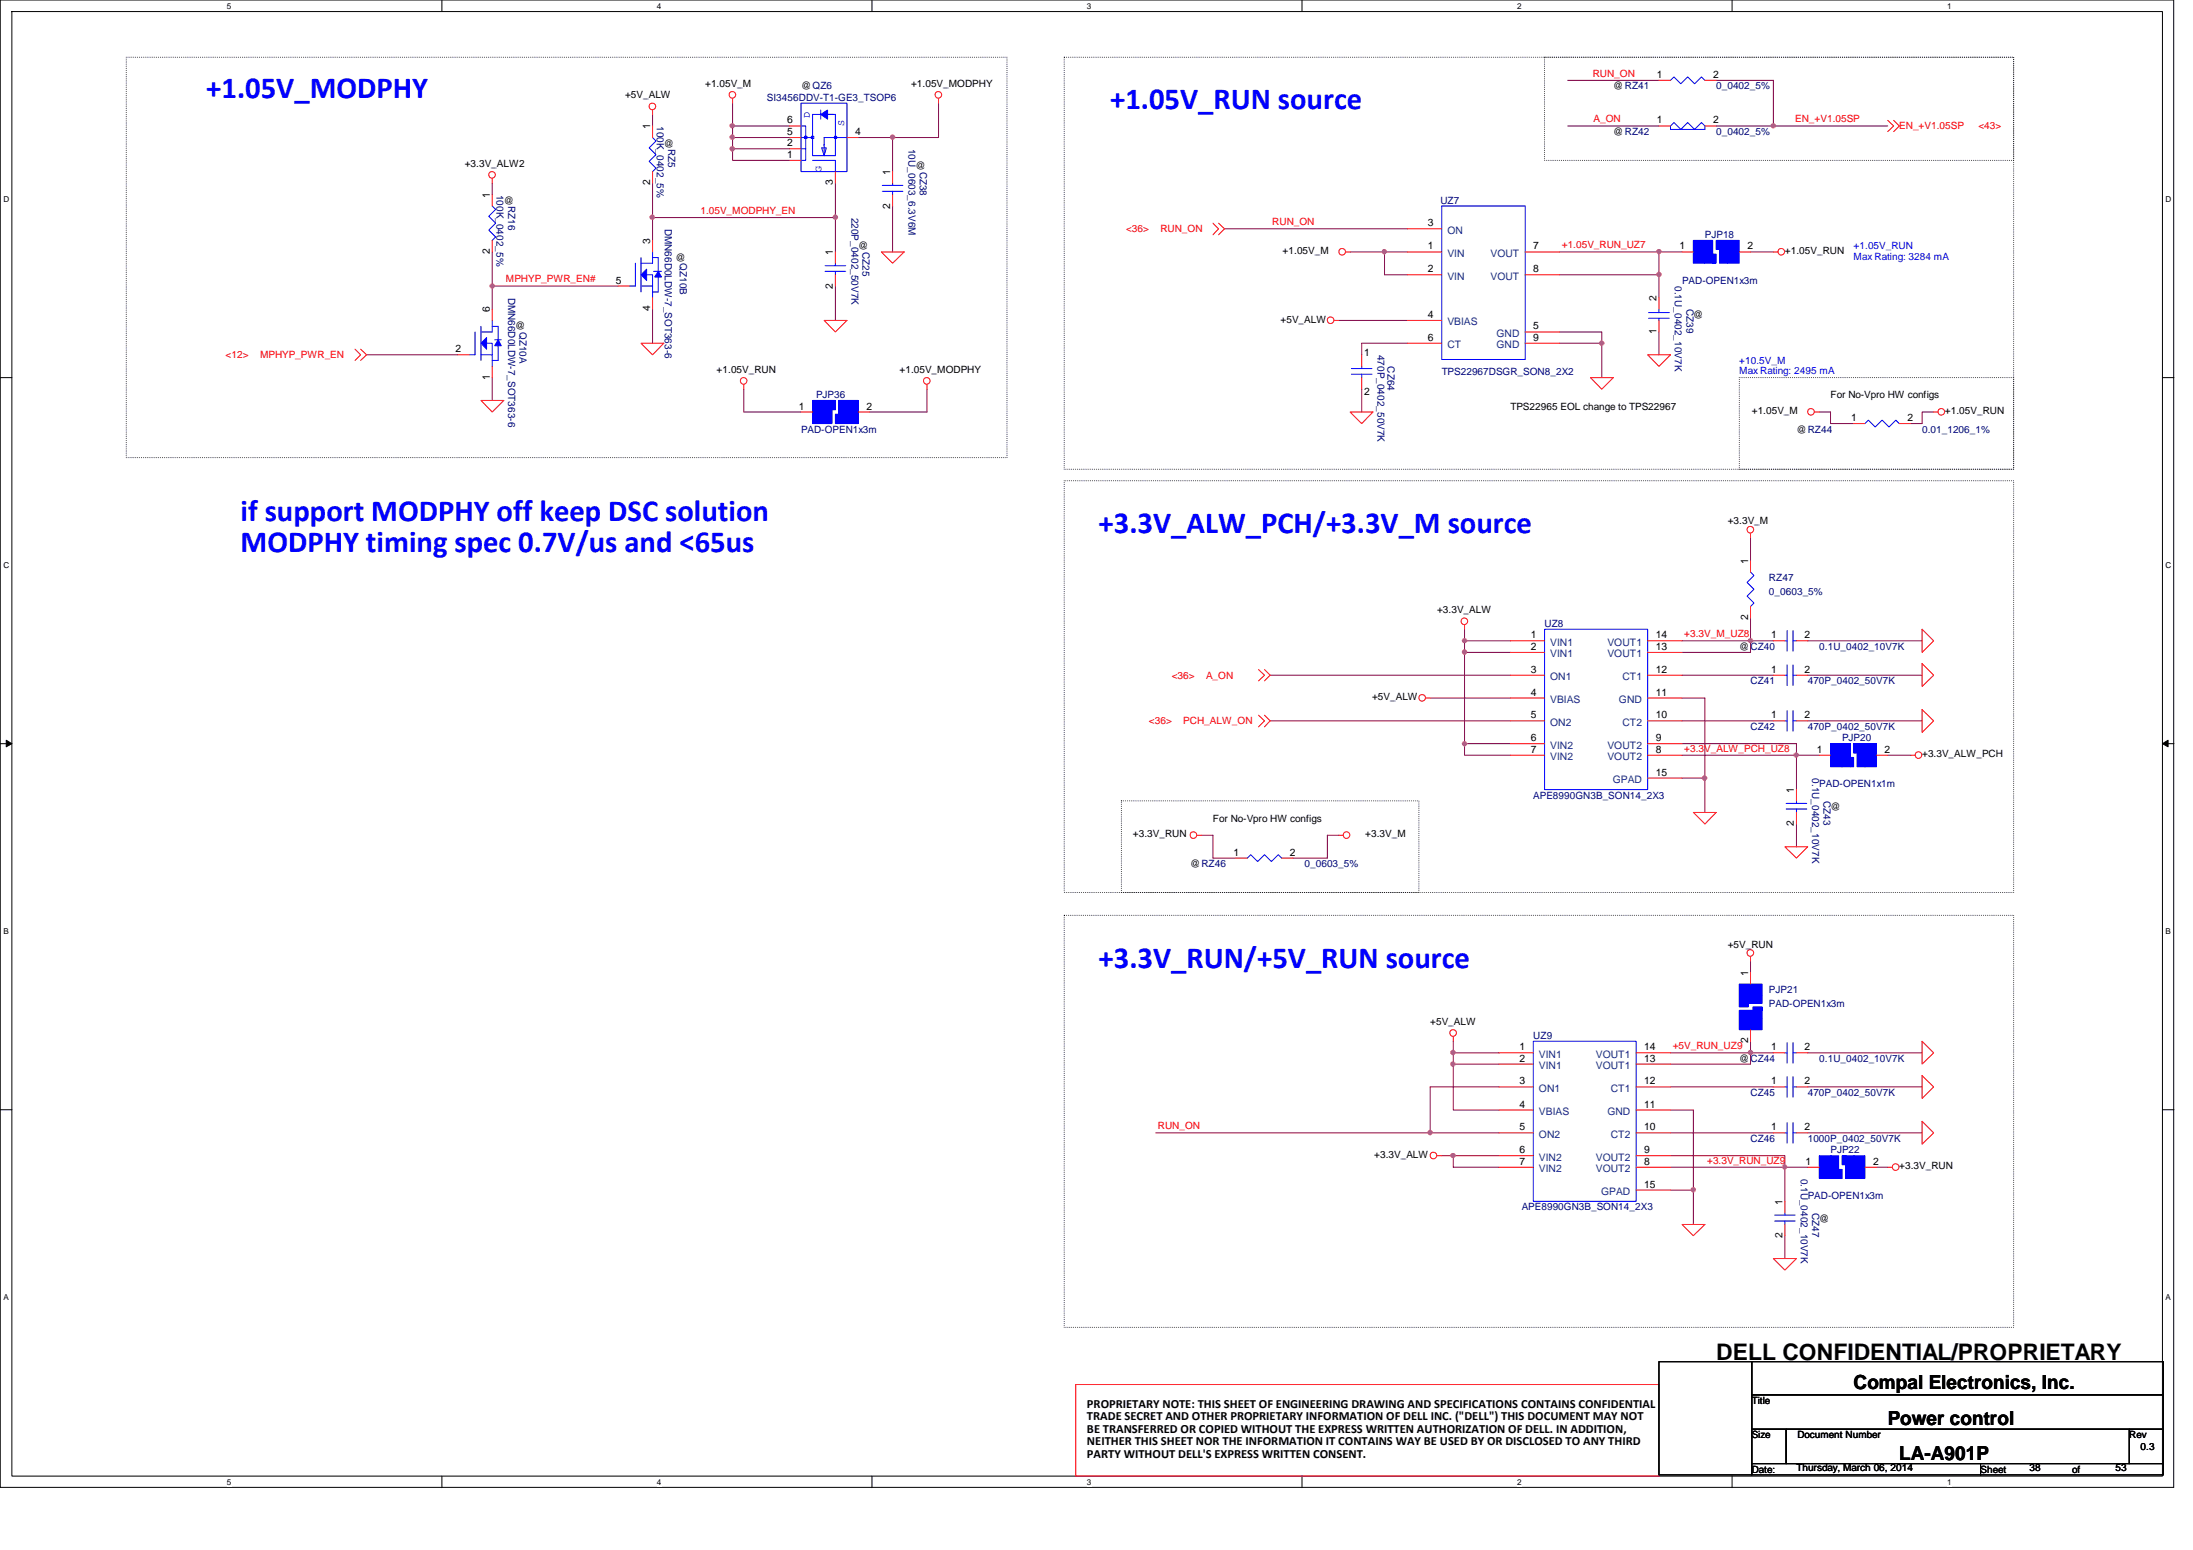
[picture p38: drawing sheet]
<svg xmlns="http://www.w3.org/2000/svg" width="297mm" height="210mm" viewBox="0 0 297 210" stroke-linecap="round" stroke-linejoin="round" font-family="sans-serif">
<defs><g id="words">
<g font-size="4.1" fill="#00f">
<text x="27.9" y="13.2">+1.05V_MODPHY</text>
<text x="150.4" y="14.8">+1.05V_RUN source</text>
<text x="32.6" y="70.6">if support MODPHY off keep DSC solution</text>
<text x="32.6" y="74.7">MODPHY timing spec 0.7V/us and &lt;65us</text>
<text x="148.8" y="72.1">+3.3V_ALW_PCH/+3.3V_M source</text>
<text x="148.8" y="131">+3.3V_RUN/+5V_RUN source</text>
</g>
<text font-size="3.1" x="232.4" y="184.2">DELL CONFIDENTIAL/PROPRIETARY</text>
<g font-size="2.6">
<text x="251.1" y="188">Compal Electronics, Inc.</text>
<text x="255.7" y="193">Power control</text>
<text x="257.3" y="197.7">LA-A901P</text>
</g>
<g font-size="1.7">
<text x="147.2" y="190.7">PROPRIETARY NOTE: THIS SHEET OF ENGINEERING DRAWING AND SPECIFICATIONS CONTAINS CONFIDENTIAL</text>
<text x="147.2" y="192.4">TRADE SECRET AND OTHER PROPRIETARY INFORMATION OF DELL INC. (&quot;DELL&quot;) THIS DOCUMENT MAY NOT</text>
<text x="147.2" y="194.1">BE TRANSFERRED OR COPIED WITHOUT THE EXPRESS WRITTEN AUTHORIZATION OF DELL. IN ADDITION,</text>
<text x="147.2" y="195.7">NEITHER THIS SHEET NOR THE INFORMATION IT CONTAINS WAY BE USED BY OR DISCLOSED TO ANY THIRD</text>
<text x="147.2" y="197.4">PARTY WITHOUT DELL'S EXPRESS WRITTEN CONSENT.</text>
</g>
<g font-size="1.4">
<text x="95.5" y="11.8">+1.05V_M</text>
<text x="123.4" y="11.8">+1.05V_MODPHY</text>
<text x="224.4" y="10.5">1</text>
<text x="232" y="10.5">2</text>
<text x="84.7" y="13.3">+5V_ALW</text>
<text x="88" y="17.5" transform="rotate(-90 88 17.5)">1</text>
<text x="106.6" y="16.7">6</text>
<text x="108.5" y="12.1">@QZ6</text>
<text x="218.5" y="12.1">@RZ41</text>
<text x="224.4" y="16.7">1</text>
<text x="232" y="16.7">2</text>
<text x="62.9" y="22.6">+3.3V_ALW2</text>
<text x="89.9" y="19.9">@</text>
<text x="106.6" y="21.4">1</text>
<text x="106.6" y="19.8">2</text>
<text x="106.6" y="18.3">5</text>
<text x="115.8" y="18.3">4</text>
<text x="120.6" y="23.7" transform="rotate(-90 120.6 23.7)">1</text>
<text x="124" y="22.9">@</text>
<text x="218.5" y="18.3">@RZ42</text>
<text x="66.3" y="26.8" transform="rotate(-90 66.3 26.8)">1</text>
<text x="68.2" y="27.6">@</text>
<text x="88" y="25.1" transform="rotate(-90 88 25.1)">2</text>
<text x="112.8" y="25.1" transform="rotate(-90 112.8 25.1)">3</text>
<text x="120.6" y="28.2" transform="rotate(-90 120.6 28.2)">2</text>
<text x="66.3" y="34.4" transform="rotate(-90 66.3 34.4)">2</text>
<text x="88" y="33" transform="rotate(-90 88 33)">3</text>
<text x="91.5" y="35.3">@</text>
<text x="112.8" y="34.5" transform="rotate(-90 112.8 34.5)">1</text>
<text x="116.2" y="33.8">@</text>
<text x="173.7" y="34.4">+1.05V_M</text>
<text x="193.4" y="33.8">1</text>
<text x="193.4" y="30.6">3</text>
<text x="207.7" y="33.8">7</text>
<text x="227.5" y="33.8">1</text>
<text x="236.7" y="33.8">2</text>
<text x="241.8" y="34.4">+1.05V_RUN</text>
<text x="83.4" y="38.4">5</text>
<text x="112.8" y="39.1" transform="rotate(-90 112.8 39.1)">2</text>
<text x="193.4" y="36.9">2</text>
<text x="207.7" y="36.9">8</text>
<text x="224.4" y="40.8" transform="rotate(-90 224.4 40.8)">2</text>
<text x="61.7" y="47.7">2</text>
<text x="66.3" y="42.3" transform="rotate(-90 66.3 42.3)">6</text>
<text x="69.8" y="44.6">@</text>
<text x="88" y="42.2" transform="rotate(-90 88 42.2)">4</text>
<text x="173.4" y="43.7">+5V_ALW</text>
<text x="193.4" y="43.1">4</text>
<text x="193.4" y="46.1">6</text>
<text x="207.7" y="44.6">5</text>
<text x="207.7" y="46.1">9</text>
<text x="224.4" y="45.3" transform="rotate(-90 224.4 45.3)">1</text>
<text x="229.4" y="43.1">@</text>
<text x="66.3" y="51.5" transform="rotate(-90 66.3 51.5)">1</text>
<text x="97.1" y="50.5">+1.05V_RUN</text>
<text x="121.8" y="50.5">+1.05V_MODPHY</text>
<text x="184.8" y="48.2">1</text>
<text x="184.8" y="53.6">2</text>
<text x="247.9" y="53.9">For No-Vpro HW configs</text>
<text x="108.2" y="55.5">1</text>
<text x="117.3" y="55.5">2</text>
<text x="204.6" y="55.5">TPS22965 EOL change to TPS22967</text>
<text x="237.3" y="56.1">+1.05V_M</text>
<text x="243.3" y="58.6">@RZ44</text>
<text x="250.7" y="57">1</text>
<text x="258.4" y="57">2</text>
<text x="263.4" y="56.1">+1.05V_RUN</text>
<text x="234" y="71">+3.3V_M</text>
<text x="236.8" y="76.4" transform="rotate(-90 236.8 76.4)">1</text>
<text x="194.6" y="83.1">+3.3V_ALW</text>
<text x="236.8" y="84" transform="rotate(-90 236.8 84)">2</text>
<text x="207.3" y="86.4">1</text>
<text x="207.3" y="88">2</text>
<text x="224.3" y="88">13</text>
<text x="224.3" y="86.4">14</text>
<text x="235.6" y="88">@CZ40</text>
<text x="239.9" y="86.4">1</text>
<text x="244.4" y="86.4">2</text>
<text x="185.8" y="94.8">+5V_ALW</text>
<text x="207.3" y="91.1">3</text>
<text x="207.3" y="94.2">4</text>
<text x="224.3" y="94.2">11</text>
<text x="224.3" y="91.1">12</text>
<text x="239.9" y="91.1">1</text>
<text x="244.4" y="91.1">2</text>
<text x="207.3" y="97.3">5</text>
<text x="207.3" y="100.4">6</text>
<text x="207.3" y="101.9">7</text>
<text x="224.3" y="97.3">10</text>
<text x="224.3" y="101.9">8</text>
<text x="224.3" y="100.4">9</text>
<text x="239.9" y="97.3">1</text>
<text x="244.4" y="97.3">2</text>
<text x="246.1" y="101.9">1</text>
<text x="255.3" y="101.9">2</text>
<text x="224.3" y="105">15</text>
<text x="243" y="107.4" transform="rotate(-90 243 107.4)">1</text>
<text x="260.3" y="102.6">+3.3V_ALW_PCH</text>
<text x="153.5" y="113.4">+3.3V_RUN</text>
<text x="164.3" y="111.3">For No-Vpro HW configs</text>
<text x="184.9" y="113.4">+3.3V_M</text>
<text x="243" y="111.9" transform="rotate(-90 243 111.9)">2</text>
<text x="247.9" y="109.7">@</text>
<text x="161.2" y="117.4">@RZ46</text>
<text x="167.1" y="115.9">1</text>
<text x="174.7" y="115.9">2</text>
<text x="234" y="128.3">+5V_RUN</text>
<text x="236.8" y="132.2" transform="rotate(-90 236.8 132.2)">1</text>
<text x="193.7" y="138.8">+5V_ALW</text>
<text x="205.8" y="142.2">1</text>
<text x="205.8" y="143.8">2</text>
<text x="222.7" y="143.8">13</text>
<text x="222.7" y="142.2">14</text>
<text x="235.6" y="143.8">@CZ44</text>
<text x="236.8" y="141.3" transform="rotate(-90 236.8 141.3)">2</text>
<text x="239.9" y="142.2">1</text>
<text x="244.4" y="142.2">2</text>
<text x="205.8" y="146.9">3</text>
<text x="205.8" y="150">4</text>
<text x="222.7" y="150">11</text>
<text x="222.7" y="146.9">12</text>
<text x="239.9" y="146.9">1</text>
<text x="244.4" y="146.9">2</text>
<text x="205.8" y="153.1">5</text>
<text x="222.7" y="153.1">10</text>
<text x="239.9" y="153.1">1</text>
<text x="244.4" y="153.1">2</text>
<text x="186.1" y="156.8">+3.3V_ALW</text>
<text x="205.8" y="156.2">6</text>
<text x="205.8" y="157.7">7</text>
<text x="222.7" y="160.8">15</text>
<text x="222.7" y="157.7">8</text>
<text x="222.7" y="156.2">9</text>
<text x="244.6" y="157.7">1</text>
<text x="253.7" y="157.7">2</text>
<text x="257.3" y="158.4">+3.3V_RUN</text>
<text x="241.4" y="167.7" transform="rotate(-90 241.4 167.7)">2</text>
<text x="241.4" y="163.2" transform="rotate(-90 241.4 163.2)">1</text>
<text x="246.4" y="165.5">@</text>
<text x="237.3" y="190.1">Title</text>
<text x="237.3" y="194.8">Size</text>
<text x="243.5" y="194.8">Document Number</text>
<text x="288.4" y="194.8">Rev</text>
<text x="289.9" y="196.3">0.3</text>
<text x="237.3" y="199.4">Date:</text>
<text x="243.3" y="199.3">Thursday, March 06, 2014</text>
<text x="268.3" y="199.4">Sheet</text>
<text x="274.9" y="199.3">38</text>
<text x="280.7" y="199.4">of</text>
<text x="286.6" y="199.3">53</text>
</g>
<g font-size="1.4" fill="#f00">
<text x="215.7" y="10.4">RUN_ON</text>
<text x="215.9" y="16.6">A_ON</text>
<text x="243.2" y="16.6">EN_+V1.05SP</text>
<text x="257.3" y="17.5">EN_+V1.05SP</text>
<text x="268" y="17.5">&lt;43&gt;</text>
<text x="94.9" y="29">1.05V_MODPHY_EN</text>
<text x="152.5" y="31.5">&lt;36&gt;</text>
<text x="157.2" y="31.5">RUN_ON</text>
<text x="172.3" y="30.5">RUN_ON</text>
<text x="211.5" y="33.6">+1.05V_RUN_UZ7</text>
<text x="68.5" y="38.2">MPHYP_PWR_EN#</text>
<text x="30.6" y="48.5">&lt;12&gt;</text>
<text x="35.2" y="48.5">MPHYP_PWR_EN</text>
<text x="228.1" y="86.3">+3.3V_M_UZ8</text>
<text x="158.7" y="91.9">&lt;36&gt;</text>
<text x="163.4" y="91.9">A_ON</text>
<text x="155.6" y="98.1">&lt;36&gt;</text>
<text x="160.3" y="98.1">PCH_ALW_ON</text>
<text x="228.1" y="101.8">+3.3V_ALW_PCH_UZ8</text>
<text x="226.6" y="142.1">+5V_RUN_UZ9</text>
<text x="156.8" y="152.9">RUN_ON</text>
<text x="231.2" y="157.6">+3.3V_RUN_UZ9</text>
</g>
<g font-size="1.4" fill="#000080">
<text x="89" y="17.1" transform="rotate(90 89 17.1)">100K_0402_5%</text>
<text x="103.9" y="13.6">SI3456DDV-T1-GE3_TSOP6</text>
<text x="232.4" y="12.1">0_0402_5%</text>
<text x="90.5" y="20.2" transform="rotate(90 90.5 20.2)">RZ5</text>
<text x="123.1" y="20.2" transform="rotate(90 123.1 20.2)">10U_0603_6.3V6M</text>
<text x="124.6" y="23.2" transform="rotate(90 124.6 23.2)">CZ38</text>
<text x="232.4" y="18.3">0_0402_5%</text>
<text x="67.3" y="26.4" transform="rotate(90 67.3 26.4)">100K_0402_5%</text>
<text x="68.8" y="27.9" transform="rotate(90 68.8 27.9)">RZ16</text>
<text x="115.3" y="29.5" transform="rotate(90 115.3 29.5)">220P_0402_50V7K</text>
<text x="195.1" y="27.6">UZ7</text>
<text x="90" y="31" transform="rotate(90 90 31)">DMN66D0LDW-7_SOT363-6</text>
<text x="92.1" y="35.6" transform="rotate(90 92.1 35.6)">QZ10B</text>
<text x="116.8" y="34.1" transform="rotate(90 116.8 34.1)">CZ25</text>
<text x="230.9" y="32.2">PJP18</text>
<text x="68.8" y="40.3" transform="rotate(90 68.8 40.3)">DMN66D0LDW-7_SOT363-6</text>
<text x="226.9" y="38.7" transform="rotate(90 226.9 38.7)">0.1U_0402_10V7K</text>
<text x="227.8" y="38.4">PAD-OPEN1x3m</text>
<text x="228.4" y="41.9" transform="rotate(90 228.4 41.9)">CZ39</text>
<text x="70.4" y="45" transform="rotate(90 70.4 45)">QZ10A</text>
<text x="110.5" y="53.9">PJP36</text>
<text x="186.6" y="48" transform="rotate(90 186.6 48)">470P_0402_50V7K</text>
<text x="188" y="49.6" transform="rotate(90 188 49.6)">CZ64</text>
<text x="195.3" y="50.8">TPS22967DSGR_SON8_2X2</text>
<text x="108.5" y="58.6">PAD-OPEN1x3m</text>
<text x="260.3" y="58.6">0.01_1206_1%</text>
<text x="239.6" y="78.7">RZ47</text>
<text x="239.6" y="80.6">0_0603_5%</text>
<text x="209.2" y="84.9">UZ8</text>
<text x="246.4" y="88">0.1U_0402_10V7K</text>
<text x="237.1" y="92.7">CZ41</text>
<text x="244.9" y="92.7">470P_0402_50V7K</text>
<text x="237.1" y="98.8">CZ42</text>
<text x="244.9" y="98.8">470P_0402_50V7K</text>
<text x="249.5" y="100.4">PJP20</text>
<text x="245.4" y="105.4" transform="rotate(90 245.4 105.4)">0.1U_0402_10V7K</text>
<text x="246.4" y="106.6">PAD-OPEN1x1m</text>
<text x="207.7" y="108.2">APE8990GN3B_SON14_2X3</text>
<text x="247" y="108.5" transform="rotate(90 247 108.5)">CZ43</text>
<text x="176.7" y="117.4">0_0603_5%</text>
<text x="239.6" y="134.5">PJP21</text>
<text x="239.6" y="136.4">PAD-OPEN1x3m</text>
<text x="207.7" y="140.7">UZ9</text>
<text x="246.4" y="143.8">0.1U_0402_10V7K</text>
<text x="237.1" y="148.4">CZ45</text>
<text x="244.9" y="148.4">470P_0402_50V7K</text>
<text x="237.1" y="154.6">CZ46</text>
<text x="244.9" y="154.6">1000P_0402_50V7K</text>
<text x="243.9" y="159.6" transform="rotate(90 243.9 159.6)">0.1U_0402_10V7K</text>
<text x="247.9" y="156.2">PJP22</text>
<text x="206.1" y="163.9">APE8990GN3B_SON14_2X3</text>
<text x="244.9" y="162.4">PAD-OPEN1x3m</text>
<text x="245.4" y="164.3" transform="rotate(90 245.4 164.3)">CZ47</text>
</g>
<g font-size="1.4" fill="#00f">
<text x="109.7" y="16" transform="rotate(-90 109.7 16)">D</text>
<text x="114.3" y="17.1" transform="rotate(-90 114.3 17.1)">S</text>
<text x="111.2" y="23.2" transform="rotate(-90 111.2 23.2)">G</text>
<text x="251.1" y="33.8">+1.05V_RUN</text>
<text x="251.1" y="35.2">Max Rating: 3284 mA</text>
<text x="235.6" y="49.3">+10.5V_M</text>
<text x="235.6" y="50.7">Max Rating: 2495 mA</text>
</g>
<g font-size="1.4" fill="#004080">
<text x="196" y="34.8">VIN</text>
<text x="196" y="31.7">ON</text>
<text x="201.9" y="34.8">VOUT</text>
<text x="196" y="37.9">VIN</text>
<text x="201.9" y="37.9">VOUT</text>
<text x="196" y="44.1">VBIAS</text>
<text x="196" y="47.2">CT</text>
<text x="202.7" y="45.6">GND</text>
<text x="202.7" y="47.2">GND</text>
<text x="210" y="87.5">VIN1</text>
<text x="210" y="89">VIN1</text>
<text x="217.7" y="89">VOUT1</text>
<text x="217.7" y="87.5">VOUT1</text>
<text x="210" y="92.1">ON1</text>
<text x="210" y="95.2">VBIAS</text>
<text x="219.3" y="95.2">GND</text>
<text x="219.7" y="92.1">CT1</text>
<text x="210" y="98.3">ON2</text>
<text x="210" y="101.4">VIN2</text>
<text x="217.7" y="101.4">VOUT2</text>
<text x="219.7" y="98.3">CT2</text>
<text x="210" y="103">VIN2</text>
<text x="217.7" y="103">VOUT2</text>
<text x="218.4" y="106">GPAD</text>
<text x="208.4" y="143.3">VIN1</text>
<text x="216.2" y="143.3">VOUT1</text>
<text x="208.4" y="144.8">VIN1</text>
<text x="208.4" y="147.9">ON1</text>
<text x="216.2" y="144.8">VOUT1</text>
<text x="218.2" y="147.9">CT1</text>
<text x="208.4" y="151">VBIAS</text>
<text x="208.4" y="154.1">ON2</text>
<text x="217.7" y="151">GND</text>
<text x="218.2" y="154.1">CT2</text>
<text x="208.4" y="157.2">VIN2</text>
<text x="208.4" y="158.7">VIN2</text>
<text x="216.2" y="158.7">VOUT2</text>
<text x="216.2" y="157.2">VOUT2</text>
<text x="216.9" y="161.8">GPAD</text>
</g>
<g font-size="1.1">
<text x="30.7" y="1.2">5</text>
<text x="89" y="1.2">4</text>
<text x="147.2" y="1.2">3</text>
<text x="205.5" y="1.2">2</text>
<text x="263.7" y="1.2">1</text>
<text x=".5" y="27.3">D</text>
<text x="293.3" y="27.3">D</text>
<text x=".5" y="76.9">C</text>
<text x="293.3" y="76.9">C</text>
<text x=".5" y="126.4">B</text>
<text x="293.3" y="126.4">B</text>
<text x=".5" y="176">A</text>
<text x="293.3" y="176">A</text>
<text x="30.7" y="201.1">5</text>
<text x="89" y="201.1">4</text>
<text x="147.2" y="201.1">3</text>
<text x="205.5" y="201.1">2</text>
<text x="263.7" y="201.1">1</text>
</g>
</g></defs>
<path d="M0 0h294.4v201.4h-294.4zM1.6 1.6h291.3v198.3h-291.3z" fill="none" stroke="#000" stroke-width=".14"/>
<g fill="#fff">
<path d="M30.7 .2h.6v1.2h-.6z"/>
<path d="M30.7 200.1h.6v1.2h-.6z"/>
</g>
<path d="M59.9 0v1.6M59.9 199.9v1.6" fill="none" stroke="#000" stroke-width=".14"/>
<g fill="#fff">
<path d="M89 .2h.6v1.2h-.6z"/>
<path d="M89 200.1h.6v1.2h-.6z"/>
</g>
<path d="M118.1 0v1.6M118.1 199.9v1.6" fill="none" stroke="#000" stroke-width=".14"/>
<g fill="#fff">
<path d="M147.2 .2h.6v1.2h-.6z"/>
<path d="M147.2 200.1h.6v1.2h-.6z"/>
</g>
<path d="M176.4 0v1.6M176.4 199.9v1.6" fill="none" stroke="#000" stroke-width=".14"/>
<g fill="#fff">
<path d="M205.5 .2h.6v1.2h-.6z"/>
<path d="M205.5 200.1h.6v1.2h-.6z"/>
</g>
<path d="M234.6 0v1.6M234.6 199.9v1.6" fill="none" stroke="#000" stroke-width=".14"/>
<g fill="#fff">
<path d="M263.7 .2h.6v1.2h-.6z"/>
<path d="M263.7 200.1h.6v1.2h-.6z"/>
<path d="M.5 26.3h.7v1.2h-.7z"/>
<path d="M293.3 26.3h.8v1.2h-.8z"/>
<path d="M.5 75.9h.7v1.2h-.7z"/>
<path d="M293.3 75.9h.8v1.2h-.8z"/>
</g>
<path d="M0 51.1h1.6M292.9 51.1h1.6" fill="none" stroke="#000" stroke-width=".14"/>
<g fill="#fff">
<path d="M.5 125.5h.7v1.2h-.7z"/>
<path d="M293.3 125.5h.7v1.2h-.7z"/>
</g>
<path d="M0 100.7h1.6M.8 100.2l.8 .5-.8 .4zM292.9 100.7l.8-.5v.9zM292.9 100.7h1.6" fill="none" stroke="#000" stroke-width=".14"/>
<path d="M.8 100.2l.8 .5-.8 .4zM292.9 100.7l.8-.5v.9z" fill="#000"/>
<g fill="#fff">
<path d="M.5 175h.7v1.2h-.7z"/>
<path d="M293.3 175h.7v1.2h-.7z"/>
</g>
<path d="M247.9 39.5h.1M268.1 30.2h.1M0 150.3h1.6M292.9 150.3h1.6" fill="none" stroke="#000" stroke-width=".14"/>
<path d="M17.1 7.7h119.3v54.3h-119.3zM144.1 7.7h128.6v55.8h-128.6zM209.2 7.7h63.5v14h-63.5zM235.6 51.1h37.1v12.4h-37.1zM144.1 65.1h128.6v55.8h-128.6zM151.9 108.5h40.3v12.4h-40.3zM144.1 124h128.6v55.7h-128.6z" fill="none" stroke="#000" stroke-width=".14" stroke-dasharray="0 .3"/>
<path d="M145.7 187.5h79v12.4h-79z" fill="none" stroke="#f00" stroke-width=".14"/>
<path d="M195.3 156.5h1.5M196.8 156.5v1.6h6.2M196.8 156.5h6.2" fill="none" stroke="#800040" stroke-width=".14"/>
<circle cx="196.8" cy="156.5" r=".29" fill="#f0f"/>
<circle cx="196.8" cy="156.5" r=".29" fill="none" stroke="#f0f" stroke-width=".14"/>
<path d="M198.4 88.3v12.4h6.2" fill="none" stroke="#800040" stroke-width=".14"/>
<circle cx="198.4" cy="88.3" r=".3" fill="#f0f"/>
<circle cx="198.4" cy="88.3" r=".3" fill="none" stroke="#f0f" stroke-width=".14"/>
<path d="M198.4 88.3h6.2M198.4 86.8h6.2" fill="none" stroke="#800040" stroke-width=".14"/>
<circle cx="198.4" cy="86.8" r=".29" fill="#f0f"/>
<circle cx="198.4" cy="86.8" r=".29" fill="none" stroke="#f0f" stroke-width=".14"/>
<path d="M198.4 86.8v1.5M198.4 100.7v1.6h6.2" fill="none" stroke="#800040" stroke-width=".14"/>
<circle cx="198.4" cy="100.7" r=".3" fill="#f0f"/>
<circle cx="198.4" cy="100.7" r=".3" fill="none" stroke="#f0f" stroke-width=".14"/>
<path d="M243.3 100.7v1.6" fill="none" stroke="#800040" stroke-width=".14"/>
<circle cx="243.3" cy="102.3" r=".29" fill="#f0f"/>
<circle cx="243.3" cy="102.3" r=".29" fill="none" stroke="#f0f" stroke-width=".14"/>
<path d="M237.1 86.8h3.1M227.8 100.7h15.5M246.4 102.3h-3.1v4.6M226.3 156.5h15.5v1.6h3.1M241.8 158.1v4.6" fill="none" stroke="#800040" stroke-width=".14"/>
<circle cx="237.1" cy="86.8" r=".29" fill="#f0f"/>
<circle cx="237.1" cy="86.8" r=".29" fill="none" stroke="#f0f" stroke-width=".14"/>
<path d="M237.1 86.8v1.5h-9.3M196.8 144.1h6.2" fill="none" stroke="#800040" stroke-width=".14"/>
<circle cx="196.8" cy="144.1" r=".3" fill="#f0f"/>
<circle cx="196.8" cy="144.1" r=".3" fill="none" stroke="#f0f" stroke-width=".14"/>
<path d="M193.7 94.5h10.9M203 142.6h-6.2v1.5v6.2h6.2M240.2 142.6h-3.1v1.5" fill="none" stroke="#800040" stroke-width=".14"/>
<circle cx="237.1" cy="142.5" r=".3" fill="#f0f"/>
<circle cx="237.1" cy="142.5" r=".3" fill="none" stroke="#f0f" stroke-width=".14"/>
<path d="M226.3 144.1h10.8M229.4 150.3v10.9h-3.1M244.9 142.6h15.4M244.9 147.2h15.4M244.9 153.4h15.4" fill="none" stroke="#800040" stroke-width=".14"/>
<circle cx="229.4" cy="161.1" r=".3" fill="#f0f"/>
<circle cx="229.4" cy="161.1" r=".3" fill="none" stroke="#f0f" stroke-width=".14"/>
<path d="M230.9 94.5v10.9h-3.1M226.3 150.3h3.1M229.4 161.2v4.6M241.8 167.3v3.1" fill="none" stroke="#800040" stroke-width=".14"/>
<circle cx="230.9" cy="105.4" r=".3" fill="#f0f"/>
<circle cx="230.9" cy="105.4" r=".3" fill="none" stroke="#f0f" stroke-width=".14"/>
<g fill="none" stroke="#800040" stroke-width=".14">
<path d="M172 97.6h32.6M198.4 85.2v1.6M227.8 94.5h3.1M227.8 97.6h12.4M244.9 86.8h15.4M244.9 91.4h15.4M244.9 97.6h15.4M230.9 105.4v4.6M243.3 111.6v3.1M193.7 147.2h9.3M193.7 153.4h9.3M196.8 141v1.6"/>
<path d="M226.3 147.2h13.9M226.3 153.4h13.9"/>
</g>
<circle cx="196.8" cy="142.5" r=".3" fill="#f0f"/>
<circle cx="196.8" cy="142.5" r=".3" fill="none" stroke="#f0f" stroke-width=".14"/>
<path d="M193.7 147.2v6.2" fill="none" stroke="#800040" stroke-width=".14"/>
<circle cx="193.7" cy="153.4" r=".3" fill="#f0f"/>
<circle cx="193.7" cy="153.4" r=".3" fill="none" stroke="#f0f" stroke-width=".14"/>
<path d="M237.1 72.9v3M227.8 91.4h12.4M237.1 83.7v3.1h-9.3M255.7 102.3h3.1M237.1 130.2v1.5M156.5 153.4h37.2M226.3 158.1h15.5M237.1 141v1.6M254.2 158.1h1.5" fill="none" stroke="#800040" stroke-width=".14"/>
<circle cx="241.7" cy="158" r=".29" fill="#f0f"/>
<circle cx="241.7" cy="158" r=".29" fill="none" stroke="#f0f" stroke-width=".14"/>
<path d="M99.2 14v3.1h7.8M113.2 29.5v4.6M113.2 38.7v4.7M172 91.4h32.6M227.8 102.3h15.5M226.3 142.6h10.8" fill="none" stroke="#800040" stroke-width=".14"/>
<circle cx="99.2" cy="17" r=".29" fill="#f0f"/>
<circle cx="99.2" cy="17" r=".29" fill="none" stroke="#f0f" stroke-width=".14"/>
<path d="M107 20.2h-7.8v1.5h7.8" fill="none" stroke="#800040" stroke-width=".14"/>
<circle cx="99.2" cy="20.1" r=".3" fill="#f0f"/>
<circle cx="99.2" cy="20.1" r=".3" fill="none" stroke="#f0f" stroke-width=".14"/>
<path d="M99.2 18.6h7.8" fill="none" stroke="#800040" stroke-width=".14"/>
<circle cx="99.2" cy="18.6" r=".3" fill="#f0f"/>
<circle cx="99.2" cy="18.6" r=".3" fill="none" stroke="#f0f" stroke-width=".14"/>
<path d="M99.2 17.1v3.1M127.1 14v4.6h-6.2v4.6" fill="none" stroke="#800040" stroke-width=".14"/>
<circle cx="120.9" cy="18.6" r=".3" fill="#f0f"/>
<circle cx="120.9" cy="18.6" r=".3" fill="none" stroke="#f0f" stroke-width=".14"/>
<path d="M88.4 15.5v1.6M66.7 24.8v1.6M88.4 24.8v7.8" fill="none" stroke="#800040" stroke-width=".14"/>
<circle cx="88.3" cy="29.4" r=".3" fill="#f0f"/>
<circle cx="88.3" cy="29.4" r=".3" fill="none" stroke="#f0f" stroke-width=".14"/>
<path d="M113.2 24.8v4.7" fill="none" stroke="#800040" stroke-width=".14"/>
<circle cx="113.2" cy="29.4" r=".3" fill="#f0f"/>
<circle cx="113.2" cy="29.4" r=".3" fill="none" stroke="#f0f" stroke-width=".14"/>
<path d="M83.7 38.7h-17v3.2M88.4 29.5h24.8M120.9 27.9v6.2M66.7 51.1v3.1M88.4 41.9v4.6" fill="none" stroke="#800040" stroke-width=".14"/>
<circle cx="66.7" cy="38.7" r=".3" fill="#f0f"/>
<circle cx="66.7" cy="38.7" r=".3" fill="none" stroke="#f0f" stroke-width=".14"/>
<path d="M116.2 18.6h4.7M66.7 34.1v4.6M165.9 31h24.7M49.7 48h12.3M181.4 43.4h9.2M217 45v6.1" fill="none" stroke="#800040" stroke-width=".14"/>
<circle cx="217" cy="46.5" r=".3" fill="#f0f"/>
<circle cx="217" cy="46.5" r=".3" fill="none" stroke="#f0f" stroke-width=".14"/>
<path d="M182.9 34.1h4.6M187.5 34.1v3.1h3.1M187.5 34.1h3.1" fill="none" stroke="#800040" stroke-width=".14"/>
<circle cx="187.5" cy="34.1" r=".29" fill="#f0f"/>
<circle cx="187.5" cy="34.1" r=".29" fill="none" stroke="#f0f" stroke-width=".14"/>
<path d="M211.2 34.1h13.5M224.7 34.1v3.1M224.7 34.1h3.1M237.1 34.1h3.1M211.2 46.5h5.8M211.2 45h5.8M224.7 45v3" fill="none" stroke="#800040" stroke-width=".14"/>
<circle cx="224.7" cy="34.1" r=".3" fill="#f0f"/>
<circle cx="224.7" cy="34.1" r=".3" fill="none" stroke="#f0f" stroke-width=".14"/>
<path d="M211.2 37.2h13.5v3.1" fill="none" stroke="#800040" stroke-width=".14"/>
<circle cx="224.7" cy="37.2" r=".3" fill="#f0f"/>
<circle cx="224.7" cy="37.2" r=".3" fill="none" stroke="#f0f" stroke-width=".14"/>
<path d="M212.3 10.9h12.4M232.4 17.1h7.8M240.2 17.1h15.5M240.2 10.9v6.2M184.4 52.7v3.1M190.6 46.5h-6.2v1.5" fill="none" stroke="#800040" stroke-width=".14"/>
<circle cx="240.2" cy="17" r=".29" fill="#f0f"/>
<circle cx="240.2" cy="17" r=".29" fill="none" stroke="#f0f" stroke-width=".14"/>
<path d="M212.3 17.1h12.4M232.4 10.9h7.8M100.7 52.7v3.1h7.8M125.6 52.7v3.1h-7.8M246.4 55.8h1.5v1.6h3.2M261.9 55.8h-1.6v1.6h-1.5M162.7 113.1h1.6v3.1h3.1M181.4 113.1h-1.6v3.1h-4.7" fill="none" stroke="#800040" stroke-width=".14"/>
<g fill="none" stroke="#f00" stroke-width=".14">
<path d="M88.4 14.9v.6M99.2 13.3v.7M127.1 13.3v.7M255.7 16.3l.8 .8-.8 .7M256.5 16.3l.8 .8-.8 .7M66.7 24.2v.6M119.4 34.1h3.1l-1.6 1.5zM164.3 30.2l.8 .8-.8 .8M165.1 30.2l.8 .8-.8 .8M182.3 34.1h.6M240.2 34.1h.6M48.1 47.3l.7 .7-.7 .8"/>
<path d="M48.8 47.3l.9 .7-.9 .8M65.1 54.2h3.1l-1.5 1.6zM86.8 46.5h3.1l-1.5 1.5zM100.7 52.1v.6M111.6 43.4h3.1l-1.5 1.6zM125.6 52.1v.6M180.7 43.4h.7M182.9 55.8h3.1l-1.6 1.6zM215.4 51.1h3.1l-1.5 1.6zM223.2 48h3.1l-1.6 1.6zM224.7 43.4v1.6M224.7 40.3v1.6"/>
<path d="M245.8 55.8h.6M261.9 55.8h.6M237.1 72.2v.7M237.1 75.9v1.6M170.5 90.7l.8 .7-.8 .8M170.5 96.9l.8 .7-.8 .8M171.3 90.7l.7 .7-.7 .8M171.3 96.9l.7 .7-.7 .8M193.1 94.5h.6M198.4 84.6v.6M237.1 82.1v1.6M240.2 91.4h1.6"/>
<path d="M243.3 91.4h1.6M260.3 85.2l1.6 1.6-1.6 1.5zM260.3 89.9l1.6 1.5-1.6 1.6zM260.3 96.1l1.6 1.5-1.6 1.6zM162.1 113.1h.6M181.4 113.1h.5M229.4 110h3l-1.5 1.6zM241.8 114.7h3.1l-1.6 1.5zM243.3 106.9v1.6M243.3 110v1.6M258.8 102.3h.6M237.1 129.5v.7"/>
<path d="M194.6 156.5h.7M196.8 140.4v.6M255.7 158.1h.6M260.3 141l1.6 1.6-1.6 1.5zM260.3 145.7l1.6 1.5-1.6 1.6zM260.3 151.8l1.6 1.6-1.6 1.5zM227.8 165.8h3.1l-1.5 1.5zM240.2 170.4h3.1l-1.5 1.6z"/>
<circle cx="88.4" cy="14.4" r=".45"/>
<circle cx="99.2" cy="12.8" r=".45"/>
<circle cx="127.1" cy="12.8" r=".45"/>
<circle cx="66.6" cy="23.7" r=".45"/>
<circle cx="181.8" cy="34.1" r=".45"/>
<circle cx="241.3" cy="34.1" r=".45"/>
<circle cx="100.7" cy="51.6" r=".45"/>
<circle cx="125.5" cy="51.6" r=".45"/>
<circle cx="180.2" cy="43.4" r=".45"/>
<circle cx="245.3" cy="55.8" r=".45"/>
<circle cx="262.9" cy="55.8" r=".45"/>
<circle cx="237.1" cy="71.7" r=".45"/>
<circle cx="192.6" cy="94.5" r=".45"/>
<circle cx="198.3" cy="84.1" r=".45"/>
<circle cx="161.6" cy="113.1" r=".45"/>
<circle cx="182.4" cy="113.1" r=".45"/>
<circle cx="259.9" cy="102.3" r=".45"/>
<circle cx="196.8" cy="139.9" r=".45"/>
<circle cx="237.1" cy="129" r=".45"/>
<circle cx="194.2" cy="156.5" r=".45"/>
<circle cx="256.8" cy="158" r=".45"/>
</g>
<path d="M224.7 184.4h12.6v15.3h-12.6zM237.3 184.4h55.7v4.5h-55.7zM237.3 188.9h55.7v4.6h-55.7zM237.3 193.5h4.6v4.7h-4.6zM237.3 198.2h31v1.5h-31zM241.9 193.5h46.5v4.7h-46.5zM268.3 198.2h24.7v1.5h-24.7zM288.4 193.5h4.6v4.7h-4.6z" fill="none" stroke="#000" stroke-width=".14"/>
<g fill="none" stroke="#00f" stroke-width=".14">
<path d="M223.3 42.3h2.8M223.3 43.1h2.8M224.7 43.1v.3M224.7 41.9v.4M237.1 77.5l.5 .4-1 1 1 .9-1 .9 1 1-.5 .4M241.8 91.4h.3M242.1 90v2.8M242.9 90v2.8M242.9 91.4h.4M241.9 109.6h2.8M241.9 108.8h2.8M243.3 108.5v.3"/>
<path d="M243.3 109.6v.4"/>
</g>
<path d="M247.9 100.7h1.6v3.1h-1.6z" fill-rule="evenodd" fill="#00f"/>
<path d="M247.9 100.7h1.6v3.1h-1.6z" fill="none" stroke="#00f" stroke-width=".14"/>
<path d="M252.6 100.7h1.6v3.1h-1.6z" fill-rule="evenodd" fill="#00f"/>
<path d="M252.6 100.7h1.6v3.1h-1.6z" fill="none" stroke="#00f" stroke-width=".14"/>
<path d="M249.5 100.7h1.1v3.1h-1.1z" fill-rule="evenodd" fill="#00f"/>
<path d="M249.5 100.7h1.1v3.1h-1.1z" fill="none" stroke="#00f" stroke-width=".14"/>
<path d="M250.6 102.6h.5v1.2h-.5z" fill-rule="evenodd" fill="#00f"/>
<path d="M250.6 102.6h.5v1.2h-.5z" fill="none" stroke="#00f" stroke-width=".14"/>
<path d="M251.1 100.7h.4v1.3h-.4z" fill-rule="evenodd" fill="#00f"/>
<path d="M251.1 100.7h.4v1.3h-.4z" fill="none" stroke="#00f" stroke-width=".14"/>
<path d="M251.5 100.7h1.1v3.1h-1.1z" fill-rule="evenodd" fill="#00f"/>
<g fill="none" stroke="#00f" stroke-width=".14">
<path d="M88.4 18.6l.5 .5-1 .9 1 1-1 .8 1 1-.5 .4M64.3 45v3h-.7M65.1 44.2v4.6M65.1 48h1.6M65.1 45h1.6M241.8 86.8h.3M242.1 85.4v2.8M242.9 85.4v2.8M242.9 86.8h.4M251.5 100.7h1.1v3.1h-1.1zM241.8 147.2h.3M242.1 145.8v2.8"/>
<path d="M242.9 145.8v2.8M242.9 147.2h.4M240.4 165.4h2.8M240.4 164.5h2.8M241.8 164.3v.2M241.8 165.4v.4"/>
</g>
<path d="M88.4 17.1v1.5M88.4 23.2v1.6M240.2 86.8h1.6M243.3 86.8h1.6M246.4 102.3h1.5M254.2 102.3h1.5M240.2 147.2h1.6M243.3 147.2h1.6M241.8 162.7v1.6M241.8 165.8v1.5" fill="none" stroke="#f00" stroke-width=".14"/>
<path d="M65.9 45.7v1.6l-.8-.8z" fill="#00f"/>
<path d="M65.9 46.5h.8v3.1M65.9 45.7v1.6l-.8-.8zM66.7 43.4v1.6M66.7 44.2h.8M67.5 46.8v2" fill="none" stroke="#00f" stroke-width=".14"/>
<path d="M67.5 46l.4 .8h-.9z" fill="#00f"/>
<g fill="none" stroke="#00f" stroke-width=".14">
<path d="M226.3 10.9l.4-.5 1 .9 .9-.9 .9 .9 1-.9 .4 .5M66.7 27.9l.4 .5-.9 .9 .9 .9-.9 1 .9 .9-.4 .5M86.1 35.6v3.1h-.8M86.8 34.9v4.6M86.8 38.7h1.6M86.8 35.6h1.6M195.3 27.9h11.3v20.8h-11.3zM66.7 48.8h.8M67 46h.9M67.5 44.2v1.8M67.5 46l.4 .8h-.9zM241.8 153.4h.3"/>
<path d="M242.1 152v2.8M242.9 152v2.8M242.9 153.4h.4"/>
</g>
<g fill="none" stroke="#f00" stroke-width=".14">
<path d="M224.7 10.9h1.6M230.9 10.9h1.5M66.7 26.4v1.5M66.7 32.6v1.5M190.6 34.1h4.7M190.6 37.2h4.7M190.6 31h4.7M206.6 34.1h4.6M206.6 37.2h4.6M62 48h1.6M66.7 49.6v1.5M66.7 41.9v1.5"/>
<path d="M190.6 43.4h4.7M190.6 46.5h4.7M206.6 45h4.6M206.6 46.5h4.6M240.2 153.4h1.6M243.3 153.4h1.6"/>
</g>
<path d="M87.6 36.4v1.6l-.8-.8z" fill="#00f"/>
<path d="M86.8 37.2l.8-.8v1.6zM87.6 37.2h.8v3.1M88.4 34.1v1.5M88.4 34.9h.8M89.2 37.5v2" fill="none" stroke="#00f" stroke-width=".14"/>
<path d="M89.2 36.7l.4 .8h-.9z" fill="#00f"/>
<g fill="none" stroke="#00f" stroke-width=".14">
<path d="M88.4 39.5h.8M88.5 36.7h1.1M89.2 34.9v1.8M89.2 36.7l.4 .8h-.9zM119.5 25.9h2.8M119.5 25.1h2.8M120.9 24.8v.3M120.9 25.9v.5M183 50.7h2.8M183 49.9h2.8M184.4 49.6v.3M184.4 50.7v.4"/>
<path d="M241.8 97.6h.3M242.1 96.2v2.8M242.9 96.2v2.8M242.9 97.6h.4M168.9 116.2l.5-.5 .9 1 1-1 .9 1 .9-1 .5 .5M207.7 141h13.9v21.7h-13.9z"/>
</g>
<g fill="none" stroke="#f00" stroke-width=".14">
<path d="M83.7 38.7h1.6M88.4 32.6v1.5M120.9 23.2v1.6M120.9 26.4v1.5M88.4 40.3v1.6M184.4 48v1.6M184.4 51.1v1.6M240.2 97.6h1.6M243.3 97.6h1.6M167.4 116.2h1.5M173.6 116.2h1.5M203 142.6h4.7"/>
<path d="M203 144.1h4.7M203 147.2h4.7M203 150.3h4.7M203 153.4h4.7M203 156.5h4.7M203 158.1h4.7M221.6 158.1h4.7M221.6 156.5h4.7M221.6 153.4h4.7M221.6 150.3h4.7M221.6 147.2h4.7M221.6 144.1h4.7"/>
<path d="M221.6 142.6h4.7M221.6 161.2h4.7"/>
</g>
<path d="M235.6 133.3h3.1v1.5h-3.1z" fill-rule="evenodd" fill="#00f"/>
<path d="M235.6 133.3h3.1v1.5h-3.1z" fill="none" stroke="#00f" stroke-width=".14"/>
<path d="M235.6 137.9h3.1v1.5h-3.1z" fill-rule="evenodd" fill="#00f"/>
<path d="M235.6 137.9h3.1v1.5h-3.1z" fill="none" stroke="#00f" stroke-width=".14"/>
<path d="M235.6 134.8h3.1v1.1h-3.1z" fill-rule="evenodd" fill="#00f"/>
<path d="M235.6 134.8h3.1v1.1h-3.1z" fill="none" stroke="#00f" stroke-width=".14"/>
<path d="M235.6 135.9h1.2v.5h-1.2z" fill-rule="evenodd" fill="#00f"/>
<path d="M235.6 135.9h1.2v.5h-1.2z" fill="none" stroke="#00f" stroke-width=".14"/>
<path d="M237.4 136.4h1.3v.4h-1.3z" fill-rule="evenodd" fill="#00f"/>
<path d="M237.4 136.4h1.3v.4h-1.3z" fill="none" stroke="#00f" stroke-width=".14"/>
<path d="M235.6 136.8h3.1v1.1h-3.1z" fill-rule="evenodd" fill="#00f"/>
<path d="M252.6 57.4l.5-.5 .9 .9 .9-.9 1 .9 .9-.9 .5 .5M209.2 85.2h14v21.7h-14zM235.6 136.8h3.1v1.1h-3.1z" fill="none" stroke="#00f" stroke-width=".14"/>
<g fill="none" stroke="#f00" stroke-width=".14">
<path d="M251.1 57.4h1.5M257.3 57.4h1.5M204.6 86.8h4.6M204.6 88.3h4.6M204.6 91.4h4.6M204.6 94.5h4.6M204.6 97.6h4.6M223.2 97.6h4.6M223.2 94.5h4.6M223.2 91.4h4.6M223.2 88.3h4.6M223.2 86.8h4.6"/>
<path d="M204.6 100.7h4.6M204.6 102.3h4.6M223.2 102.3h4.6M223.2 100.7h4.6M223.2 105.4h4.6M237.1 131.7v1.6M237.1 139.4v1.6"/>
</g>
<path d="M111.2 15.5l.9-.6v1.2z" fill="#00f"/>
<g fill="none" stroke="#00f" stroke-width=".14">
<path d="M108.5 14h6.2v9.2h-6.2zM108.5 17.1h.6v3.1h-.6M108.5 18.6h1.6M109 18.5h.3v.3h-.3zM109.9 18.5h.3v.3h-.3zM111.2 14.9v1.2M111.2 15.5l.9-.6v1.2zM111.2 15.5h-1.1v5.6h3.1v-5.6h-1h.7M111.6 19.6v1.5M112.1 15.5h.1M113 18.5h.3v.3h-.3zM114.7 18.6h-3.1v1.1"/>
<path d="M226.3 17.1l.4-.5 1 .9 .9-.9 .9 .9 1-.9 .4 .5v.4h-4.6zM109.1 20.2v1.5h-.6M110.1 21.7h3.1v1.5M111.3 20h.6l-.3 1.1zM111.6 21.7h.1M241.8 142.6h.3M242.1 141.2v2.8M242.9 141.2v2.8M242.9 142.6h.4"/>
</g>
<path d="M107 18.6h1.5M107 17.1h1.5M114.7 18.6h1.5M224.7 17.1h1.6M230.9 17.1h1.5M107 21.7h1.5M107 20.2h1.5M113.2 23.2v1.6M240.2 142.6h1.6M243.3 142.6h1.6" fill="none" stroke="#f00" stroke-width=".14"/>
<path d="M246.4 156.5h1.5v3.1h-1.5z" fill-rule="evenodd" fill="#00f"/>
<path d="M246.4 156.5h1.5v3.1h-1.5z" fill="none" stroke="#00f" stroke-width=".14"/>
<path d="M251.1 156.5h1.5v3.1h-1.5z" fill-rule="evenodd" fill="#00f"/>
<path d="M251.1 156.5h1.5v3.1h-1.5z" fill="none" stroke="#00f" stroke-width=".14"/>
<path d="M247.9 156.5h1.1v3.1h-1.1z" fill-rule="evenodd" fill="#00f"/>
<path d="M247.9 156.5h1.1v3.1h-1.1z" fill="none" stroke="#00f" stroke-width=".14"/>
<path d="M249 158.4h.5v1.2h-.5z" fill-rule="evenodd" fill="#00f"/>
<path d="M249 158.4h.5v1.2h-.5z" fill="none" stroke="#00f" stroke-width=".14"/>
<path d="M249.5 156.5h.5v1.2h-.5z" fill-rule="evenodd" fill="#00f"/>
<path d="M249.5 156.5h.5v1.2h-.5z" fill="none" stroke="#00f" stroke-width=".14"/>
<path d="M250 156.5h1.1v3.1h-1.1z" fill-rule="evenodd" fill="#00f"/>
<path d="M250 156.5h1.1v3.1h-1.1z" fill="none" stroke="#00f" stroke-width=".14"/>
<path d="M244.9 158.1h1.5M252.6 158.1h1.6" fill="none" stroke="#f00" stroke-width=".14"/>
<path d="M110.1 54.2h1.5v3.2h-1.5z" fill-rule="evenodd" fill="#00f"/>
<path d="M110.1 54.2h1.5v3.2h-1.5z" fill="none" stroke="#00f" stroke-width=".14"/>
<path d="M114.7 54.2h1.5v3.2h-1.5z" fill-rule="evenodd" fill="#00f"/>
<path d="M114.7 54.2h1.5v3.2h-1.5z" fill="none" stroke="#00f" stroke-width=".14"/>
<path d="M111.6 54.2h1.1v3.2h-1.1z" fill-rule="evenodd" fill="#00f"/>
<path d="M111.6 54.2h1.1v3.2h-1.1z" fill="none" stroke="#00f" stroke-width=".14"/>
<path d="M112.7 54.2h.5v1.3h-.5z" fill-rule="evenodd" fill="#00f"/>
<path d="M112.7 54.2h.5v1.3h-.5z" fill="none" stroke="#00f" stroke-width=".14"/>
<path d="M113.2 56.1h.4v1.3h-.4z" fill-rule="evenodd" fill="#00f"/>
<path d="M113.2 56.1h.4v1.3h-.4z" fill="none" stroke="#00f" stroke-width=".14"/>
<path d="M113.6 54.2h1.1v3.2h-1.1z" fill-rule="evenodd" fill="#00f"/>
<path d="M111.8 36.7h2.8M111.8 36h2.8M113.2 35.6v.4M113.2 36.7v.5M113.6 54.2h1.1v3.2h-1.1z" fill="none" stroke="#00f" stroke-width=".14"/>
<path d="M113.2 34.1v1.5M113.2 37.2v1.5M108.5 55.8h1.6M116.2 55.8h1.6" fill="none" stroke="#f00" stroke-width=".14"/>
<path d="M229.4 32.6h1.5v3h-1.5z" fill-rule="evenodd" fill="#00f"/>
<path d="M229.4 32.6h1.5v3h-1.5z" fill="none" stroke="#00f" stroke-width=".14"/>
<path d="M234 32.6h1.6v3h-1.6z" fill-rule="evenodd" fill="#00f"/>
<path d="M234 32.6h1.6v3h-1.6z" fill="none" stroke="#00f" stroke-width=".14"/>
<path d="M230.9 32.6h1.1v3h-1.1z" fill-rule="evenodd" fill="#00f"/>
<path d="M230.9 32.6h1.1v3h-1.1z" fill="none" stroke="#00f" stroke-width=".14"/>
<path d="M232 34.4h.4v1.2h-.4z" fill-rule="evenodd" fill="#00f"/>
<path d="M232 34.4h.4v1.2h-.4z" fill="none" stroke="#00f" stroke-width=".14"/>
<path d="M232.4 32.6h.5v1.2h-.5z" fill-rule="evenodd" fill="#00f"/>
<path d="M232.4 32.6h.5v1.2h-.5z" fill="none" stroke="#00f" stroke-width=".14"/>
<path d="M232.9 32.6h1.1v3h-1.1z" fill-rule="evenodd" fill="#00f"/>
<path d="M232.9 32.6h1.1v3h-1.1z" fill="none" stroke="#00f" stroke-width=".14"/>
<path d="M227.8 34.1h1.6M235.6 34.1h1.5" fill="none" stroke="#f00" stroke-width=".14"/>
<circle cx="196.8" cy="156.5" r=".29" fill="#f0f"/>
<circle cx="196.8" cy="156.5" r=".29" fill="none" stroke="#f0f" stroke-width=".14"/>
<circle cx="198.4" cy="88.3" r=".3" fill="#f0f"/>
<circle cx="198.4" cy="88.3" r=".3" fill="none" stroke="#f0f" stroke-width=".14"/>
<circle cx="198.4" cy="86.8" r=".29" fill="#f0f"/>
<circle cx="198.4" cy="86.8" r=".29" fill="none" stroke="#f0f" stroke-width=".14"/>
<circle cx="198.4" cy="100.7" r=".3" fill="#f0f"/>
<circle cx="198.4" cy="100.7" r=".3" fill="none" stroke="#f0f" stroke-width=".14"/>
<circle cx="243.3" cy="102.3" r=".29" fill="#f0f"/>
<circle cx="243.3" cy="102.3" r=".29" fill="none" stroke="#f0f" stroke-width=".14"/>
<circle cx="237.1" cy="86.8" r=".29" fill="#f0f"/>
<circle cx="237.1" cy="86.8" r=".29" fill="none" stroke="#f0f" stroke-width=".14"/>
<circle cx="196.8" cy="144.1" r=".3" fill="#f0f"/>
<circle cx="196.8" cy="144.1" r=".3" fill="none" stroke="#f0f" stroke-width=".14"/>
<circle cx="237.1" cy="142.5" r=".3" fill="#f0f"/>
<circle cx="237.1" cy="142.5" r=".3" fill="none" stroke="#f0f" stroke-width=".14"/>
<circle cx="229.4" cy="161.1" r=".3" fill="#f0f"/>
<circle cx="229.4" cy="161.1" r=".3" fill="none" stroke="#f0f" stroke-width=".14"/>
<circle cx="230.9" cy="105.4" r=".3" fill="#f0f"/>
<circle cx="230.9" cy="105.4" r=".3" fill="none" stroke="#f0f" stroke-width=".14"/>
<circle cx="196.8" cy="142.5" r=".3" fill="#f0f"/>
<circle cx="196.8" cy="142.5" r=".3" fill="none" stroke="#f0f" stroke-width=".14"/>
<circle cx="193.7" cy="153.4" r=".3" fill="#f0f"/>
<circle cx="193.7" cy="153.4" r=".3" fill="none" stroke="#f0f" stroke-width=".14"/>
<circle cx="241.7" cy="158" r=".29" fill="#f0f"/>
<circle cx="241.7" cy="158" r=".29" fill="none" stroke="#f0f" stroke-width=".14"/>
<circle cx="99.2" cy="17" r=".29" fill="#f0f"/>
<circle cx="99.2" cy="17" r=".29" fill="none" stroke="#f0f" stroke-width=".14"/>
<circle cx="99.2" cy="20.1" r=".3" fill="#f0f"/>
<circle cx="99.2" cy="20.1" r=".3" fill="none" stroke="#f0f" stroke-width=".14"/>
<circle cx="99.2" cy="18.6" r=".3" fill="#f0f"/>
<circle cx="99.2" cy="18.6" r=".3" fill="none" stroke="#f0f" stroke-width=".14"/>
<circle cx="120.9" cy="18.6" r=".3" fill="#f0f"/>
<circle cx="120.9" cy="18.6" r=".3" fill="none" stroke="#f0f" stroke-width=".14"/>
<circle cx="88.3" cy="29.4" r=".3" fill="#f0f"/>
<circle cx="88.3" cy="29.4" r=".3" fill="none" stroke="#f0f" stroke-width=".14"/>
<circle cx="113.2" cy="29.4" r=".3" fill="#f0f"/>
<circle cx="113.2" cy="29.4" r=".3" fill="none" stroke="#f0f" stroke-width=".14"/>
<circle cx="66.7" cy="38.7" r=".3" fill="#f0f"/>
<circle cx="66.7" cy="38.7" r=".3" fill="none" stroke="#f0f" stroke-width=".14"/>
<circle cx="217" cy="46.5" r=".3" fill="#f0f"/>
<circle cx="217" cy="46.5" r=".3" fill="none" stroke="#f0f" stroke-width=".14"/>
<circle cx="187.5" cy="34.1" r=".29" fill="#f0f"/>
<circle cx="187.5" cy="34.1" r=".29" fill="none" stroke="#f0f" stroke-width=".14"/>
<circle cx="224.7" cy="34.1" r=".3" fill="#f0f"/>
<circle cx="224.7" cy="34.1" r=".3" fill="none" stroke="#f0f" stroke-width=".14"/>
<circle cx="224.7" cy="37.2" r=".3" fill="#f0f"/>
<circle cx="224.7" cy="37.2" r=".3" fill="none" stroke="#f0f" stroke-width=".14"/>
<circle cx="240.2" cy="17" r=".29" fill="#f0f"/>
<circle cx="240.2" cy="17" r=".29" fill="none" stroke="#f0f" stroke-width=".14"/>
<use href="#words"/>
</svg>
